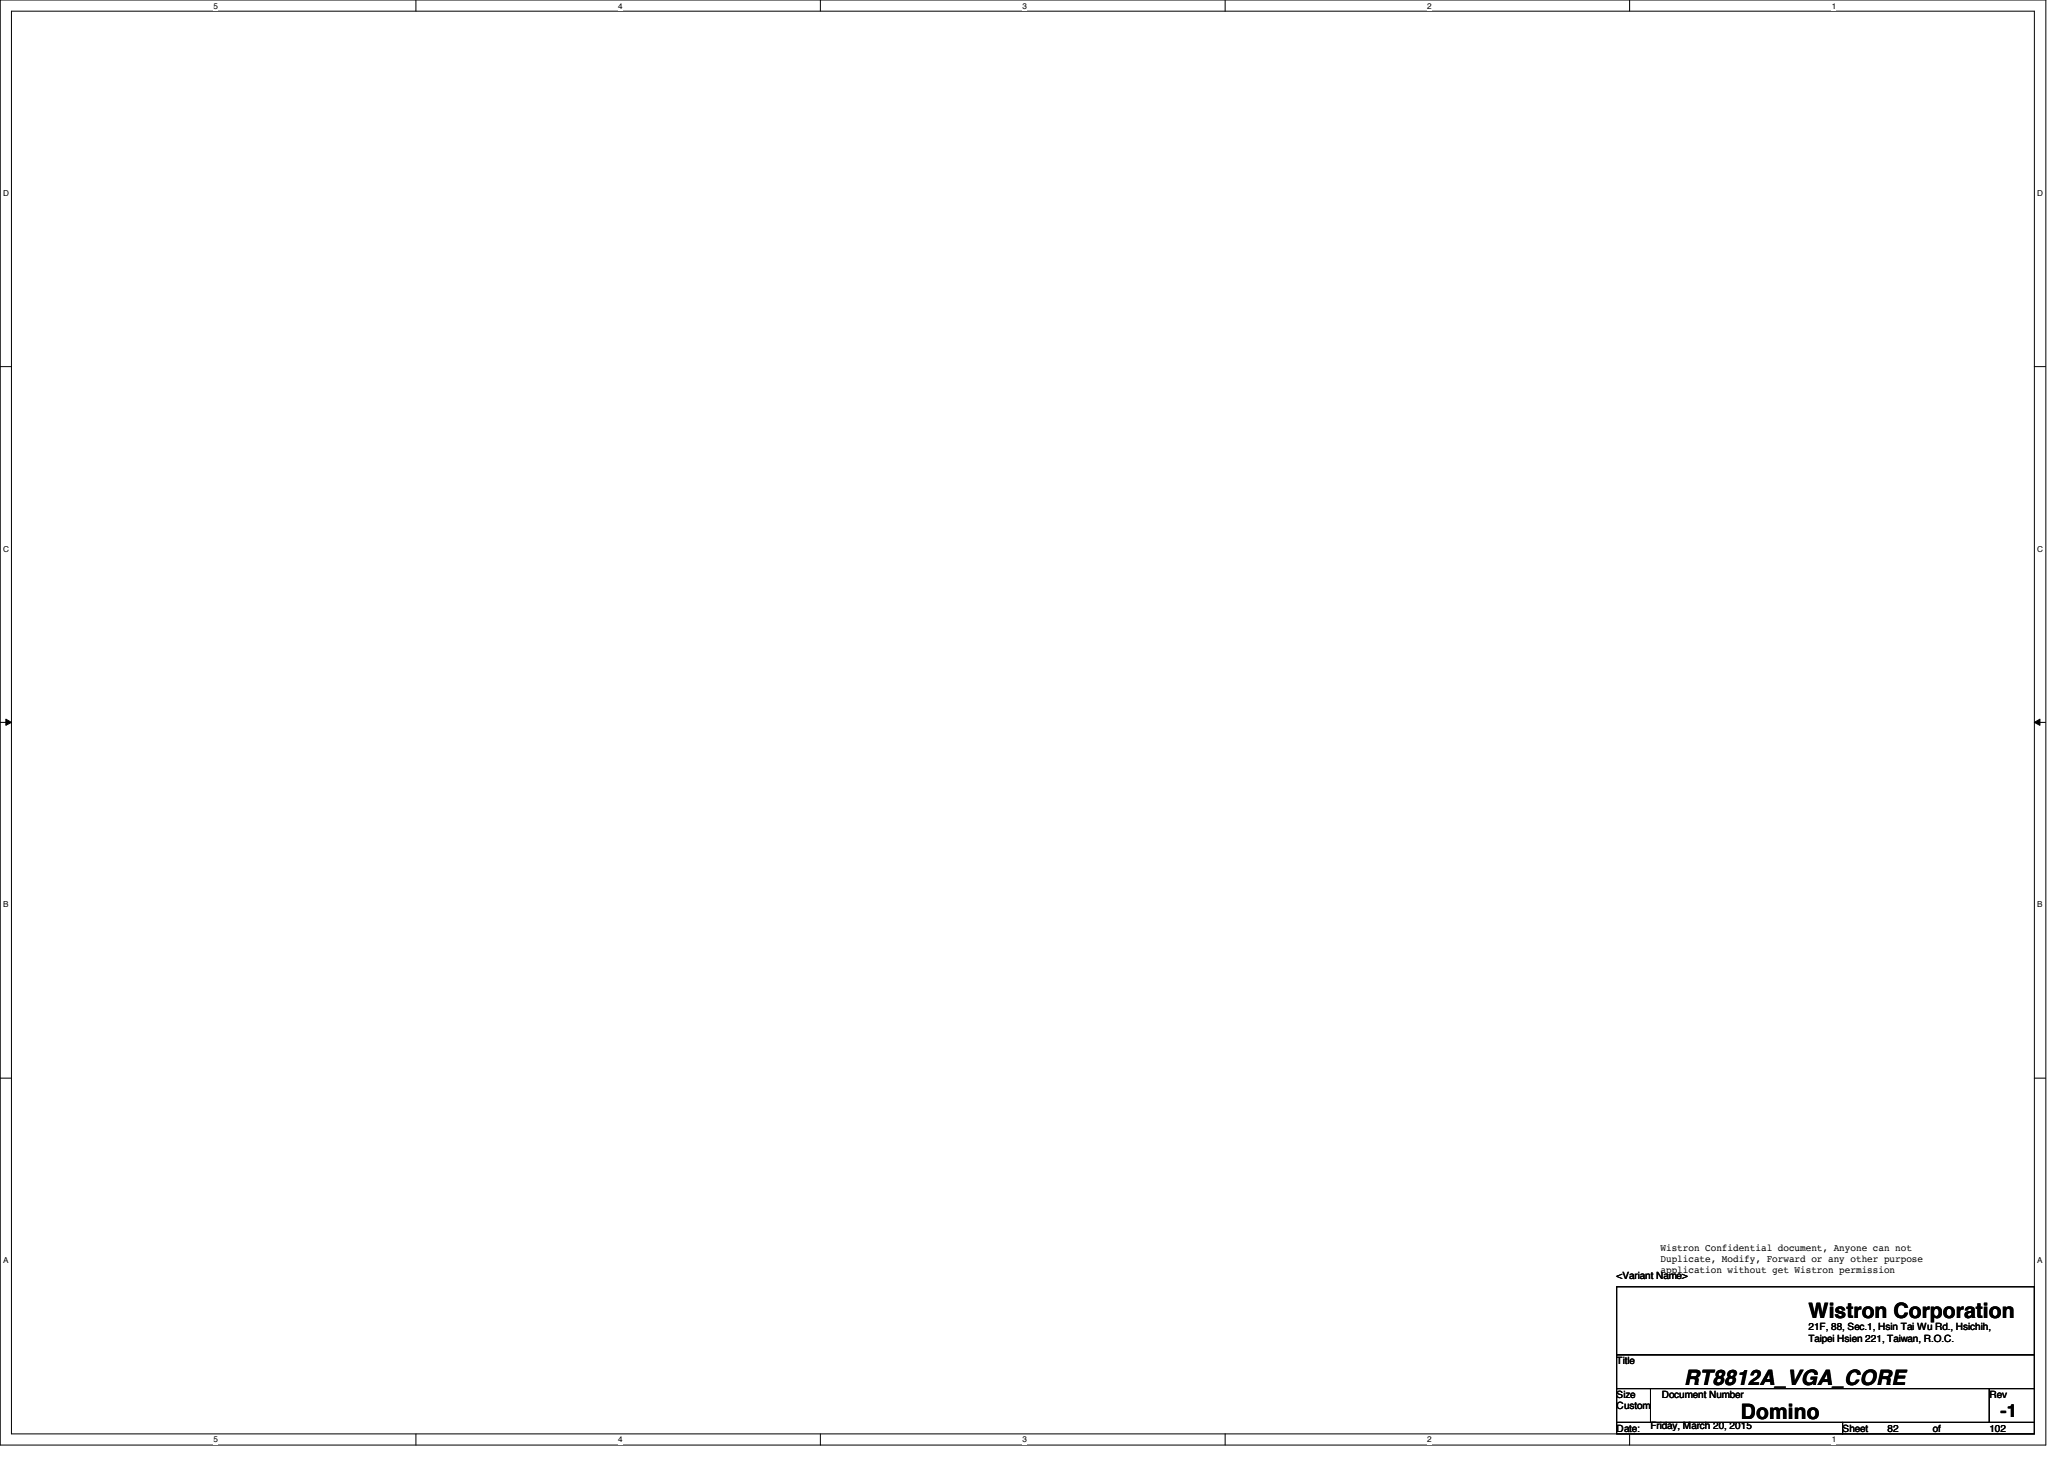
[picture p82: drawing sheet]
<svg xmlns="http://www.w3.org/2000/svg" width="297mm" height="210mm" viewBox="0 0 297 210" stroke-linecap="round" stroke-linejoin="round" font-family="sans-serif">
<defs><g id="words">
<g font-size="3">
<text x="260.3" y="189.6">Wistron Corporation</text>
<text x="242.4" y="199.3">RT8812A_VGA_CORE</text>
<text x="250.5" y="204.2">Domino</text>
</g>
<text font-size="2.6" x="287.9" y="203.8">-1</text>
<g font-size="1.4">
<text x="232.7" y="184.1">&lt;Variant Name&gt;</text>
<text x="239" y="180">Wistron Confidential document, Anyone can not</text>
<text x="239" y="181.6">Duplicate, Modify, Forward or any other purpose</text>
<text x="239" y="183.1">application without get Wistron permission</text>
<text x="260.3" y="191.4">21F, 88, Sec.1, Hsin Tai Wu Rd., Hsichih,</text>
<text x="232.7" y="196.3">Title</text>
<text x="260.3" y="193.1">Taipei Hsien 221, Taiwan, R.O.C.</text>
<text x="232.7" y="201.1">Size</text>
<text x="232.7" y="202.7">Custom</text>
<text x="239.1" y="201.1">Document Number</text>
<text x="286.3" y="201.1">Rev</text>
<text x="232.7" y="206">Date:</text>
<text x="237.5" y="205.7">Friday, March 20, 2015</text>
<text x="265.2" y="206">Sheet</text>
<text x="271.6" y="206">82</text>
<text x="278.2" y="206">of</text>
<text x="286.3" y="206">102</text>
</g>
<g font-size="1.2">
<text x="30.7" y="1.2">5</text>
<text x="88.9" y="1.2">4</text>
<text x="147.1" y="1.2">3</text>
<text x="205.4" y="1.2">2</text>
<text x="263.6" y="1.2">1</text>
<text x=".5" y="28.2">D</text>
<text x="293.2" y="28.2">D</text>
<text x=".5" y="79.4">C</text>
<text x="293.2" y="79.4">C</text>
<text x=".5" y="130.6">B</text>
<text x="293.2" y="130.6">B</text>
<text x=".5" y="181.7">A</text>
<text x="293.2" y="181.7">A</text>
<text x="30.7" y="207.5">5</text>
<text x="88.9" y="207.5">4</text>
<text x="147.1" y="207.5">3</text>
<text x="205.4" y="207.5">2</text>
<text x="263.6" y="207.5">1</text>
</g>
</g></defs>
<path d="M0 0h294.4v207.9h-294.4zM1.6 1.6h291.2v204.7h-291.2z" fill="none" stroke="#000" stroke-width=".14"/>
<g fill="#fff">
<path d="M30.7 .2h.6v1.3h-.6z"/>
<path d="M30.7 206.5h.6v1.3h-.6z"/>
</g>
<path d="M59.9 0v1.6M59.9 206.3v1.6" fill="none" stroke="#000" stroke-width=".14"/>
<g fill="#fff">
<path d="M88.9 .2h.6v1.3h-.6z"/>
<path d="M88.9 206.5h.6v1.3h-.6z"/>
</g>
<path d="M118.1 0v1.6M118.1 206.3v1.6" fill="none" stroke="#000" stroke-width=".14"/>
<g fill="#fff">
<path d="M147.1 .2h.6v1.3h-.6z"/>
<path d="M147.1 206.5h.6v1.3h-.6z"/>
</g>
<path d="M176.3 0v1.6M176.3 206.3v1.6" fill="none" stroke="#000" stroke-width=".14"/>
<g fill="#fff">
<path d="M205.4 .2h.6v1.3h-.6z"/>
<path d="M205.4 206.5h.6v1.3h-.6z"/>
</g>
<path d="M234.5 0v1.6M234.5 206.3v1.6" fill="none" stroke="#000" stroke-width=".14"/>
<g fill="#fff">
<path d="M263.6 .2h.6v1.3h-.6z"/>
<path d="M263.6 206.5h.6v1.3h-.6z"/>
<path d="M.5 27.2h.8v1.3h-.8z"/>
<path d="M293.2 27.2h.8v1.3h-.8z"/>
<path d="M.5 78.3h.8v1.3h-.8z"/>
<path d="M293.2 78.3h.8v1.3h-.8z"/>
</g>
<path d="M0 52.7h1.6M292.8 52.7h1.6" fill="none" stroke="#000" stroke-width=".14"/>
<g fill="#fff">
<path d="M.5 129.5h.7v1.3h-.7z"/>
<path d="M293.2 129.5h.7v1.3h-.7z"/>
</g>
<path d="M0 103.9h1.6M.8 103.5l.8 .4-.8 .5zM292.8 103.9h1.6M292.8 103.9l.8-.4v.9z" fill="none" stroke="#000" stroke-width=".14"/>
<path d="M.8 103.5l.8 .4-.8 .5zM292.8 103.9l.8-.4v.9z" fill="#000"/>
<g fill="#fff">
<path d="M.5 180.7h.7v1.3h-.7z"/>
<path d="M293.2 180.7h.7v1.3h-.7z"/>
</g>
<path d="M0 155.1h1.6M292.8 155.1h1.6M232.7 185.1h60.1v9.8h-60.1zM232.7 194.9h60.1v4.9h-60.1zM232.7 199.8h4.8v4.8h-4.8zM237.5 199.8h48.8v4.8h-48.8zM286.3 199.8h6.5v4.8h-6.5zM232.7 204.6h32.5v1.7h-32.5zM265.2 204.6h27.6v1.7h-27.6z" fill="none" stroke="#000" stroke-width=".14"/>
<use href="#words"/>
</svg>
